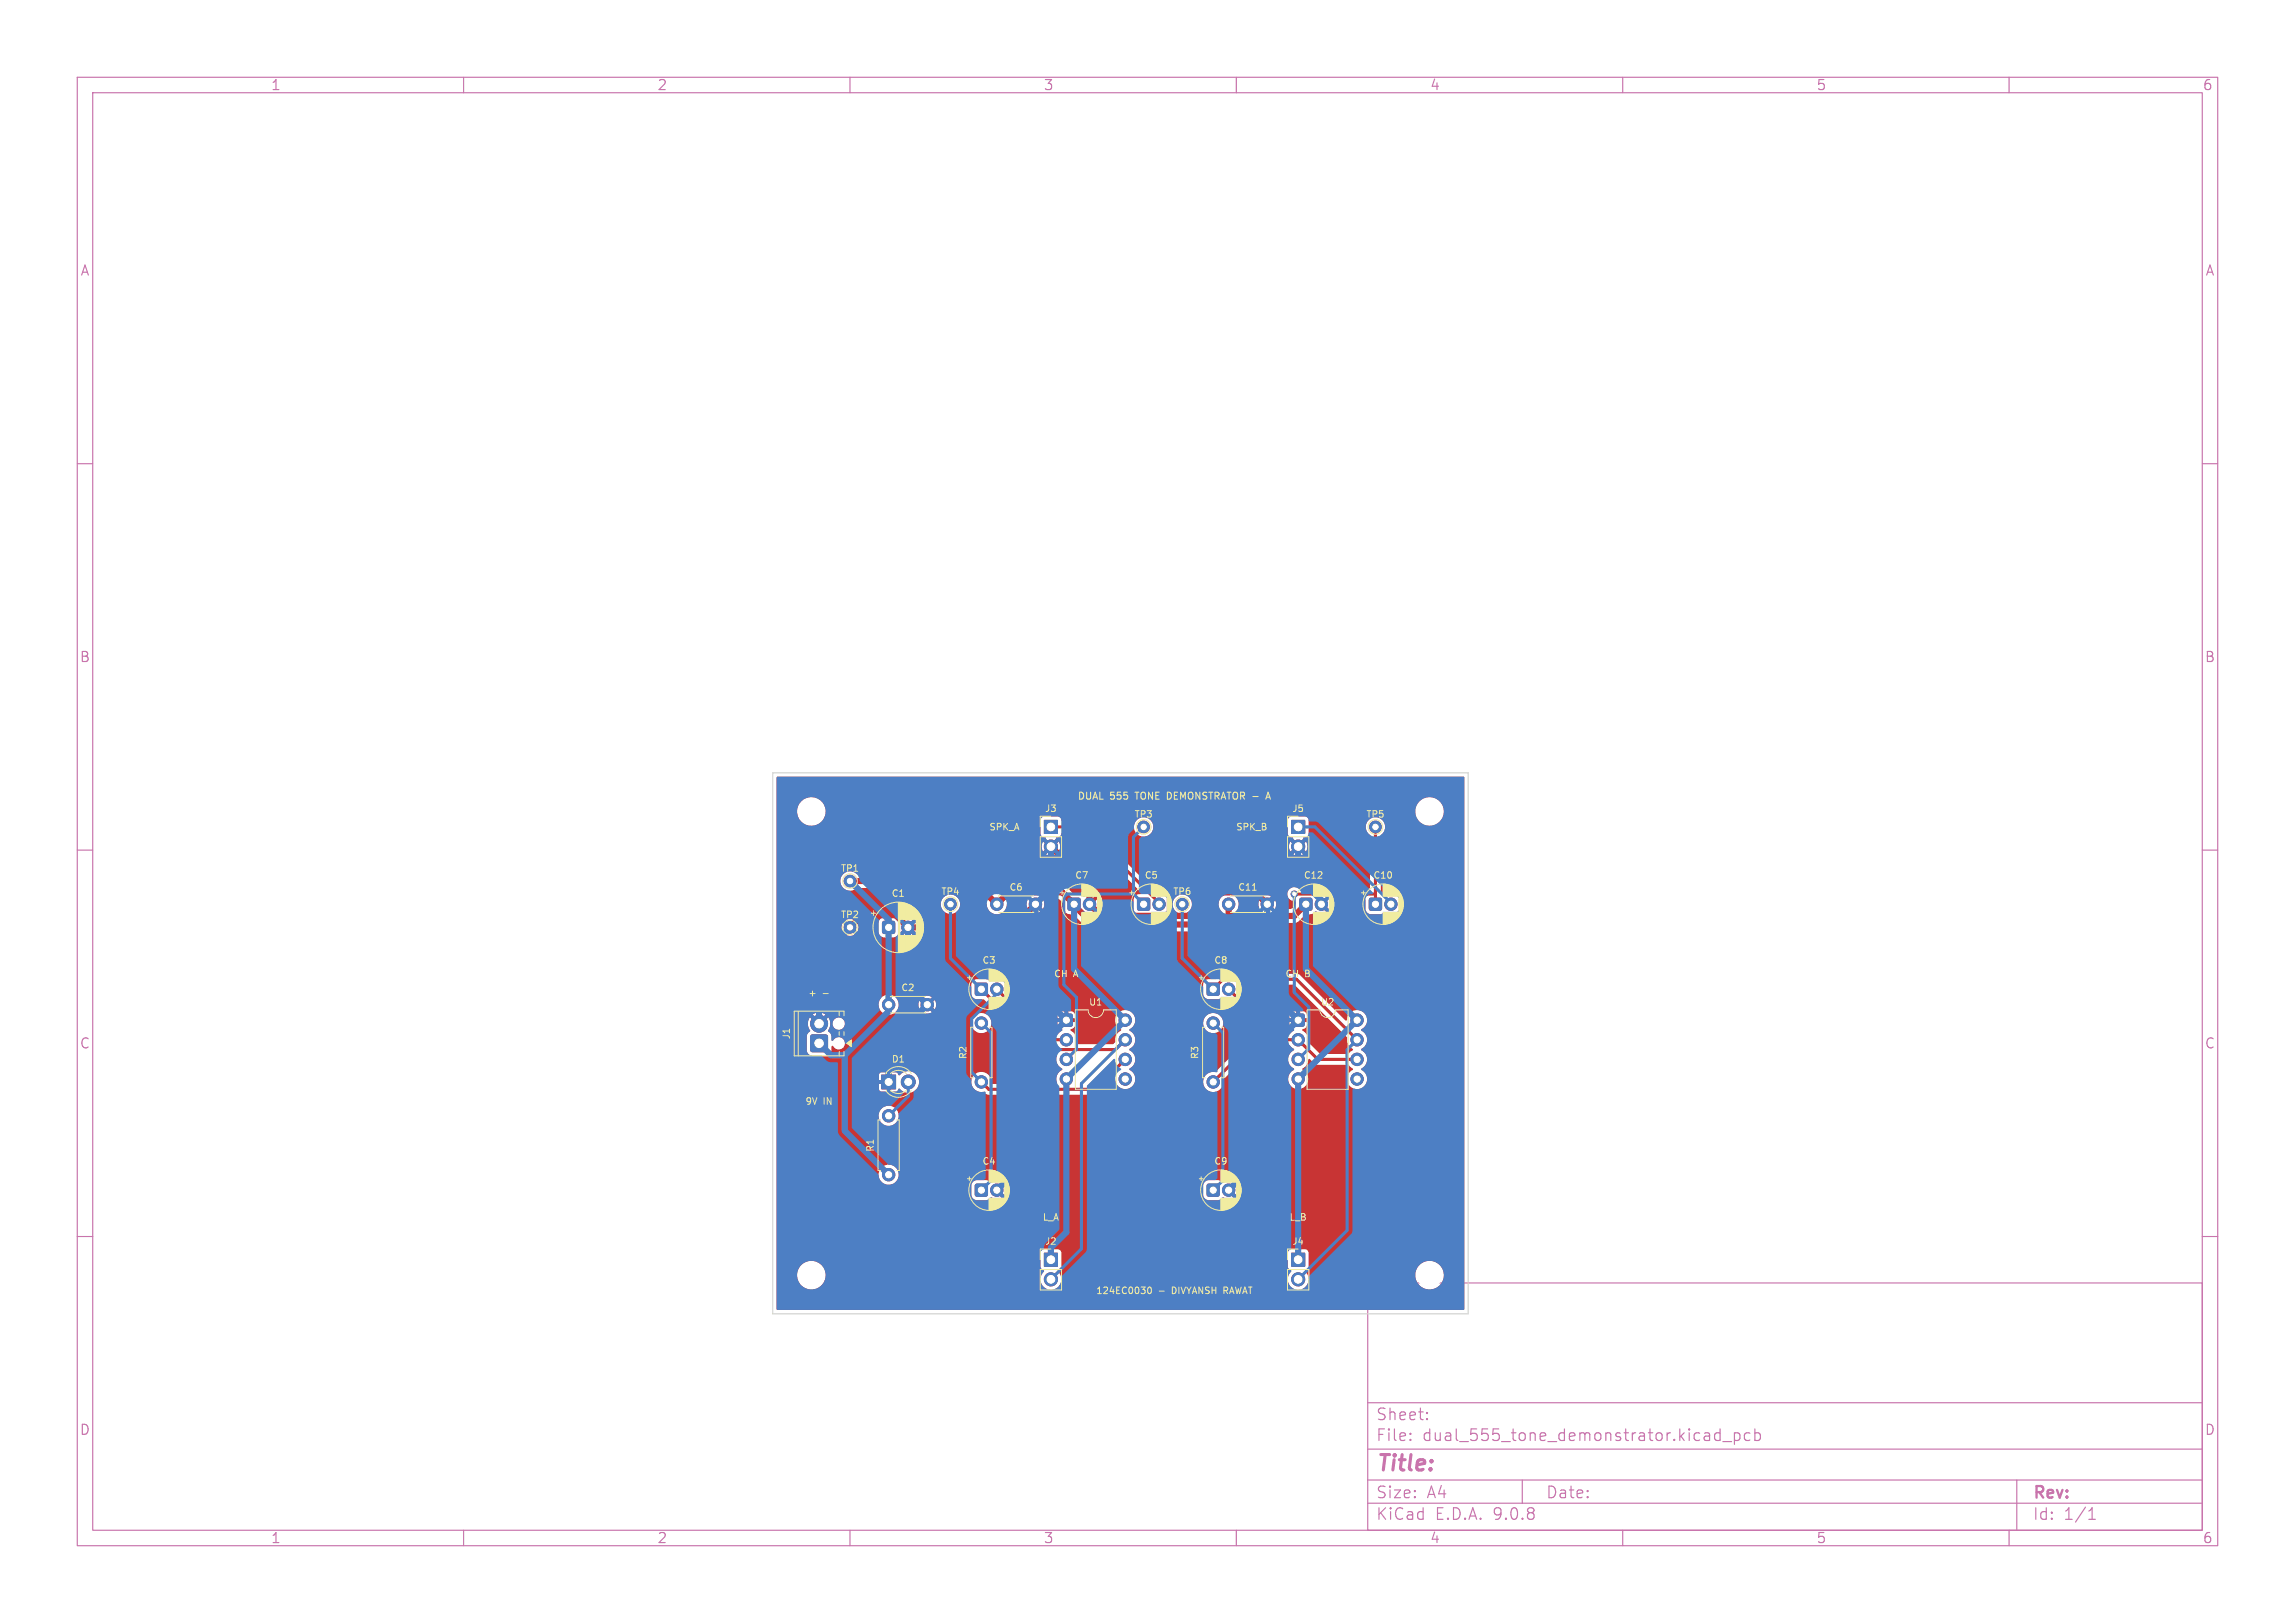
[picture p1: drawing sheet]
<svg xmlns="http://www.w3.org/2000/svg" width="297mm" height="210mm" viewBox="0 0 297 210" stroke-linecap="round" stroke-linejoin="round" font-family="sans-serif">
<defs><g id="words">
<text font-size="2.8" fill="#c872ab" x="178" y="190.9">Title:</text>
<g font-size="2.1" fill="#c872ab">
<text x="178" y="184">Sheet:</text>
<text x="178" y="186.7">File:</text>
<text x="184.1" y="186.7">dual_555_tone_demonstrator.kicad_pcb</text>
<text x="178" y="196.9">KiCad</text>
<text x="178" y="194.1">Size:</text>
<text x="184.7" y="194.1">A4</text>
<text x="185.7" y="196.9">E.D.A.</text>
<text x="193.3" y="196.9">9.0.8</text>
<text x="200" y="194.1">Date:</text>
<text x="263" y="194.3">Rev:</text>
<text x="263" y="196.9">Id:</text>
<text x="267.1" y="196.9">1/1</text>
</g>
<g font-size="1.8" fill="#c872ab">
<text x="35" y="11.9">1</text>
<text x="85" y="11.9">2</text>
<text x="135" y="11.9">3</text>
<text x="185" y="11.9">4</text>
<text x="235" y="11.9">5</text>
<text x="285" y="11.9">6</text>
<text x="10.3" y="35.9">A</text>
<text x="285.4" y="35.9">A</text>
<text x="10.3" y="85.9">B</text>
<text x="285.3" y="85.9">B</text>
<text x="10.3" y="135.9">C</text>
<text x="285.3" y="135.9">C</text>
<text x="10.3" y="185.9">D</text>
<text x="285.3" y="185.9">D</text>
<text x="35" y="199.9">1</text>
<text x="85" y="199.9">2</text>
<text x="135" y="199.9">3</text>
<text x="185" y="199.9">4</text>
<text x="235" y="199.9">5</text>
<text x="285" y="199.9">6</text>
</g>
<g font-size="1.3" fill="#f2eda1">
<text x="139.4" y="103.7">DUAL</text>
<text x="143.7" y="103.7">555</text>
<text x="147.2" y="103.7">TONE DEMONSTRATOR -</text>
</g>
<g font-size="1.2" fill="#f2eda1">
<text x="128" y="107.6">SPK_A</text>
<text x="135.2" y="105.2">J3</text>
<text x="146.8" y="106">TP3</text>
<text x="159.9" y="107.6">SPK_B</text>
<text x="167.2" y="105.2">J5</text>
<text x="176.8" y="106">TP5</text>
<text x="108.8" y="113">TP1</text>
<text x="139.1" y="113.9">C7</text>
<text x="148.1" y="113.9">C5</text>
<text x="168.7" y="113.9">C12</text>
<text x="177.7" y="113.9">C10</text>
<text x="108.8" y="119">TP2</text>
<text x="115.3" y="116.2">C1</text>
<text x="121.8" y="116">TP4</text>
<text x="130.6" y="115.4">C6</text>
<text x="151.8" y="116">TP6</text>
<text x="160.2" y="115.4">C11</text>
<text x="127.1" y="124.9">C3</text>
<text x="157.1" y="124.9">C8</text>
<text x="104.5" y="129.1">+</text>
<text x="106.4" y="129.1">-</text>
<text x="116.6" y="128.4">C2</text>
<text x="136.3" y="126.6">CH</text>
<text x="138.9" y="126.6">A</text>
<text x="140.9" y="130.3">U1</text>
<text x="166.3" y="126.6">CH</text>
<text x="168.9" y="126.6">B</text>
<text x="170.9" y="130.3">U2</text>
<text x="102.4" y="134.6" transform="rotate(-90 102.4 134.6)">J1</text>
<text x="115.3" y="137.6">D1</text>
<text x="125.2" y="137.1" transform="rotate(-90 125.2 137.1)">R2</text>
<text x="155.2" y="137.1" transform="rotate(-90 155.2 137.1)">R3</text>
<text x="104.2" y="143.1">9V</text>
<text x="106.5" y="143.1">IN</text>
<text x="113.2" y="149.1" transform="rotate(-90 113.2 149.1)">R1</text>
<text x="127.1" y="150.9">C4</text>
<text x="157.1" y="150.9">C9</text>
<text x="134.9" y="158.1">L_A</text>
<text x="135.2" y="161.2">J2</text>
<text x="166.8" y="158.1">L_B</text>
<text x="167.2" y="161.2">J4</text>
<text x="141.8" y="167.6">124EC0030</text>
<text x="149.9" y="167.6">-</text>
<text x="151.8" y="167.6">DIVYANSH RAWAT</text>
</g>
</g></defs>
<g fill="none" stroke="#c872ab" stroke-width=".15">
<path d="M10 10h277v190h-277zM12 12h273v186h-273zM60 10v2M110 10v2M160 10v2M210 10v2M260 10v2M10 60h2M285 60h2M10 110h2M285 110h2M10 160h2"/>
<path d="M177 166h108v32h-108zM285 160h2M60 198v2M110 198v2M160 198v2M177 194.5h108M177 191.5h108M177 187.5h108M177 181.5h108M182.5 186.3h.1l-.1 .1M182.5 186.3v.1M182.5 185.5v.1"/>
<path d="M182.5 185.5h.1l-.1 .1M184.7 183.6v.1M184.7 183.6h-.1l.1 .1M184.7 182.8v.1M184.7 182.8h-.1l.1 .1M197 191.5v3M210 198v2M222 186.3l.2 .1 .4-.1M222.6 184.9v1.5M222.6 185.5l-.4-.1-.2 .1M223 186.5h1.1M224.5 185.5l.4-.1 .3 .3v.4l-.2 .2-.1 .1-.4-.1"/>
<path d="M224.5 185.4v1.5M226.5 185.5l-.5-.1-.3 .3v.4l.2 .2 .1 .1 .5-.1M227.1 185.5l.4-.1 .3 .3v.4l-.1 .2-.2 .1-.4-.1M227.1 184.9v1.5M260 198v2M261 191.5v6.5M270.3 196.6h.9M270.3 195.5l.4-.4v1.5"/>
</g>
<g fill="#c83434" stroke="#c83434" stroke-width=".13">
<path d="M167.1 162.2h1.7v1.7h-1.7z"/>
<path d="M168.3 116.3l.1-.1 1.3 .1 .1 .2-.1 1.2-.2 .1-1.2-.1-.1-.1z"/>
<path d="M126.3 153.3l.1-.1 1.3 .1 .1 .2-.1 1.2-.2 .1-1.2-.1-.1-.1z"/>
<path d="M126.3 127.3l.1-.1 1.3 .1 .1 .2-.1 1.2-.2 .1-1.2-.1-.1-.1z"/>
<path d="M137.3 131.3l.1-.1 1.3 .1 .1 .2-.1 1.2-.2 .1-1.2-.1-.1-.1z"/>
<path d="M114.3 119.3l.1-.1 1.3 .1 .1 .2-.1 1.2-.2 .1-1.2-.1-.1-.1z"/>
<path d="M167.1 106.2h1.7v1.7h-1.7z"/>
<path d="M135.1 106.2h1.7v1.7h-1.7z"/>
<path d="M167.3 131.3l.1-.1 1.3 .1 .1 .2-.1 1.2-.2 .1-1.2-.1-.1-.1z"/>
<path d="M156.3 127.3l.1-.1 1.3 .1 .1 .2-.1 1.2-.2 .1-1.2-.1-.1-.1z"/>
<path d="M147.3 116.3l.1-.1 1.3 .1 .1 .2-.1 1.2-.1 .1-1.3-.1-.1-.1z"/>
<path d="M156.3 153.3l.1-.1 1.3 .1 .1 .2-.1 1.2-.2 .1-1.2-.1-.1-.1z"/>
<path d="M135.1 162.2h1.7v1.7h-1.7z"/>
<path d="M138.3 116.3l.2-.1 1.2 .1 .1 .2-.1 1.2-.2 .1-1.2-.1-.1-.1z"/>
<path d="M105 134l.1-.1h1.7l.2 .1 .1 .2v1.7l-.1 .1-.2 .1h-1.7l-.1-.1-.1-.1v-1.7z"/>
<path d="M177.3 116.3l.1-.1 1.3 .1 .1 .2-.1 1.2-.2 .1-1.2-.1-.1-.1z"/>
<path d="M114.1 139.1h1.8v1.8h-1.8z"/>
<circle cx="168" cy="165.5" r=".85"/>
<circle cx="153" cy="117" r=".75"/>
<circle cx="110" cy="120" r=".75"/>
<circle cx="178" cy="107" r=".75"/>
<circle cx="171" cy="117" r=".8"/>
<circle cx="129" cy="154" r=".8"/>
<circle cx="157" cy="140" r=".8"/>
<circle cx="157" cy="132.4" r=".8"/>
<circle cx="129" cy="128" r=".8"/>
<circle cx="138" cy="134.5" r=".8"/>
<circle cx="138" cy="137.1" r=".8"/>
<circle cx="138" cy="139.6" r=".8"/>
<circle cx="145.6" cy="139.6" r=".8"/>
<circle cx="145.6" cy="137.1" r=".8"/>
<circle cx="145.6" cy="134.5" r=".8"/>
<circle cx="145.6" cy="132" r=".8"/>
<circle cx="117.5" cy="120" r=".8"/>
<circle cx="159" cy="117" r=".8"/>
<circle cx="164" cy="117" r=".8"/>
<circle cx="168" cy="109.5" r=".85"/>
<circle cx="136" cy="109.5" r=".85"/>
<circle cx="115" cy="130" r=".8"/>
<circle cx="120" cy="130" r=".8"/>
<circle cx="168" cy="134.5" r=".8"/>
<circle cx="168" cy="137.1" r=".8"/>
<circle cx="168" cy="139.6" r=".8"/>
<circle cx="175.6" cy="139.6" r=".8"/>
<circle cx="175.6" cy="137.1" r=".8"/>
<circle cx="175.6" cy="134.5" r=".8"/>
<circle cx="175.6" cy="132" r=".8"/>
<circle cx="159" cy="128" r=".8"/>
<circle cx="129" cy="117" r=".8"/>
<circle cx="134" cy="117" r=".8"/>
<circle cx="150" cy="117" r=".8"/>
<circle cx="159" cy="154" r=".8"/>
<circle cx="115" cy="152" r=".8"/>
<circle cx="115" cy="144.4" r=".8"/>
<circle cx="123" cy="117" r=".75"/>
<circle cx="136" cy="165.5" r=".85"/>
<circle cx="127" cy="140" r=".8"/>
<circle cx="127" cy="132.4" r=".8"/>
<circle cx="148" cy="107" r=".75"/>
<circle cx="141" cy="117" r=".8"/>
<circle cx="106" cy="132.5" r="1.1"/>
<circle cx="180" cy="117" r=".8"/>
<circle cx="110" cy="114" r=".75"/>
<circle cx="117.5" cy="140" r=".9"/>
<circle cx="167.5" cy="115.7" r=".4"/>
</g>
<path d="M110 114h16l2.6 2.6h.8l1.1-1.1h7l4 4.1h16.4l1.1-1.1M134 117l-3 3h-13.5l-1.6-1.6h-4.3l-1.6 1.6M136 109.5l5 5v2.5l1.5 1.5h12.1l3.1-3h4.8l1.5 1.5M159 117v1.5M169 117l-1.5 1.5h-8.5" fill="none" stroke="#c83434" stroke-width=".8"/>
<path d="M136 107h4.2l9.8 9.8v.2M167.5 115.7h10.5M178 107v10M127 128l7.8 7.8h9.5l1.3-1.3M129 128l6.5 6.5h2.5M145.6 137.1l-3.9 3.9h-13.8l-.9-1M157 128l1.3-1.3h9.5l7.8 7.8M159 128l3.5 3.5v3M162.5 134.5h5.5l2.5 2.6h5.1M162.5 134.5l-5.5 5.5" fill="none" stroke="#c83434" stroke-width=".4"/>
<g fill="#c83434">
<path d="M160.3 127.4h7.2l6.8 6.8a1.62 1.62 0 0 0 .8 1.6l-.6 .6h-3.6l-1.6-1.5a1.61 1.61 0 0 0-.8-1.6v-.1a.75 .75 0 0 0 .6-.9h-.8l.1-.2-.1-.3h.8a.71 .71 0 0 0-.1-.8 .71 .71 0 0 0-.8-.1v.8l-.1-.1-.4 .1v-.8a.71 .71 0 0 0-.7 .1 .71 .71 0 0 0-.2 .8h.9l-.1 .1 .1 .4h-.9a.79 .79 0 0 0 .7 .9l-.1 .2-.6 .4h-3.6v-2.4l-.1-.3-2.8-2.8z"/>
<path d="M100.5 100.6l88.9-.1 .1 .1v68.8l-.1 .1h-88.8l-.1-4.6h2.6a1.85 1.85 0 0 0 2.6 1.8 1.85 1.85 0 0 0 .5-3.1 1.85 1.85 0 0 0-3 1l-.1 .3h-2.6v-2.8h34.1l.1 1.9 .1 .2 .3 .3a1.37 1.37 0 0 0-.1 1.9 1.37 1.37 0 0 0 2 .1 1.37 1.37 0 0 0-.1-2l.4-.5 .1-1.9h29.2l.1 1.9 .1 .2 .3 .3a1.37 1.37 0 0 0-.2 1.8 1.37 1.37 0 0 0 1.8 .4 1.37 1.37 0 0 0 .5-1.8h13.9v.2a1.85 1.85 0 0 0 2.9 1.5 1.85 1.85 0 0 0 0-3.2 1.85 1.85 0 0 0-2.9 1.5h-13.9l-.3-.4 .4-.5 .1-1.9-.2-.3-.3-.2-1.9 .1-.2 .1-.2 .3h-29.2l-.2-.3-.2-.1-1.9-.1-.3 .2-.2 .3h-34.1v-8.7h25.2v1.3l.2 .3 .2 .2 1.6 .1 .5-.4h.1a1.14 1.14 0 0 0 1.3 .1l-.6-.6 .2-.1 .2-.3 .6 .6a1.15 1.15 0 0 0 0-1.2h25.7v1.3l.2 .3 .2 .2 1.6 .1 .5-.4h.1a1.14 1.14 0 0 0 1.3 .1l-.6-.6 .2-.1 .2-.3 .6 .6a1.15 1.15 0 0 0 0-1.2l-.6 .6-.2-.3-.2-.1 .6-.6a1.46 1.46 0 0 0-1.4 .1l-.5-.4h-1.3l-.4 .2-.2 .2-.1 .3h-25.7l-.6 .6-.2-.3-.2-.1 .6-.6a1.37 1.37 0 0 0-1.4 .1l-.5-.4h-1.3l-.4 .2-.2 .2-.1 .3h-25.2v-1.5h13.2v.2a1.3 1.3 0 0 0 2 1 1.3 1.3 0 0 0 0-2.2 1.3 1.3 0 0 0-2 1h-13.2v-7.6h13.2v.2a1.3 1.3 0 0 0 2 1 1.3 1.3 0 0 0 0-2.2 1.3 1.3 0 0 0-2 1h-13.2v-5.2h13.2v.7h.9l-.1 .1 .1 .4h-.9l.1 .7 .1 .2 .8 .1v-.9l.2 .1 .3-.1v.9l.8-.1 .4-.3a1.42 1.42 0 0 0 2.1 .2 1.42 1.42 0 0 0 0-2.1 1.42 1.42 0 0 0-2.1 .1h-.1l-.3-.3h-.8v.8h-.1h-.4v-.8h-.7l-.3 .3h-13.2v-5h3.9v1.9l.2 .3 .4 .3 2.2-.1 .3-.3 .1-.8 .1-.1a.82 .82 0 0 0 1.2 .5 .82 .82 0 0 0 .3-1.2 .82 .82 0 0 0-1.2-.2l-.2 .3-.2-.1-.1-.8-.3-.4 .2-.6v-.4h.3v.1a.8 .8 0 0 0 1 .8 .8 .8 0 0 0 .6-1h16.4v.2a1.3 1.3 0 0 0 2 1 1.3 1.3 0 0 0 0-2.2 1.3 1.3 0 0 0-2 1l-16.4-.1a.8 .8 0 0 0-.8-.5 .8 .8 0 0 0-.8 .7h-.3l-.2-.8-.7 .7-.3-.4 .6-.6v-.1a1.44 1.44 0 0 0-1.6 .1l.6 .6-.3 .4-.7-.7v.1a1.75 1.75 0 0 0 0 1.7l-.2 .3-.2 .4h-3.9v-4.2h13.2v.2a1.3 1.3 0 0 0 1.4 1.2 1.3 1.3 0 0 0 1.2-1.4h2.6l.1 .7 .6-.6 .2 .3 .2 .1-.6 .6a1.15 1.15 0 0 0 1.2 0l-.6-.6 .3-.2 .1-.2 .6 .6a1.15 1.15 0 0 0 0-1.2l-.6 .6-.2-.3-.2-.1 .6-.6a1.15 1.15 0 0 0-1.2 0l.6 .6-.3 .2-.1 .2-.6-.6-.1 .5h-2.6a1.3 1.3 0 0 0-1.3-1.2 1.3 1.3 0 0 0-1.3 1.2h-13.2v-2.5h25.2v1.2a.74 .74 0 0 0 .7 .7h.9l7.1 7.1 .3 .1h1.9l.2 .1a1.53 1.53 0 0 0 .7 1.8 1.46 1.46 0 0 0-.7 1.8h-.1h-8.3h-.1a1.33 1.33 0 0 0-1.3-1.5 1.33 1.33 0 0 0-1.3 1.5 1.33 1.33 0 0 0 1.6 1.1l.3 .3 .3 .1h13.9l.4-.2 1.9-1.9h.2a1.32 1.32 0 0 0 2 1.1 1.32 1.32 0 0 0-.1-2.3v-.1a1.33 1.33 0 0 0 .7-1.2 1.33 1.33 0 0 0-.7-1.2v-.2a1.33 1.33 0 0 0 .7-1.2 1.33 1.33 0 0 0-.7-1.2v-.1l.1-.1a1.32 1.32 0 0 0 .6-.8h8.8v.2a1.3 1.3 0 0 0 2 1 1.3 1.3 0 0 0 0-2.2 1.3 1.3 0 0 0-2 1h-8.8a1.31 1.31 0 0 0-1-1.6 1.31 1.31 0 0 0-1.5 .9 1.31 1.31 0 0 0 .7 1.6v.1a1.46 1.46 0 0 0-.8 1.6l-.3 .2h-4.6l-.2-.1a1.41 1.41 0 0 0-.7-1.7v-.1a.75 .75 0 0 0 .6-.9h-.8l.1-.2-.1-.3h.8v-.5l-.1-.3-.3-.1h-.5v.8l-.1-.1-.3 .1v-.8a.71 .71 0 0 0-.8 .1 .71 .71 0 0 0-.2 .8h.9l-.1 .1 .1 .4h-.9v.3a.83 .83 0 0 0 .7 .6l-.1 .2-.5 .4h-1.1l-5.5-5.5-.1-.9h25.5v1.3l.3 .4 .4 .2 1.5-.1a.37 .37 0 0 1 .6 0l.8 .1 2.4 2.4 .1 2.5-4.5 4.5a1.32 1.32 0 0 0-1.6 1.3 1.32 1.32 0 0 0 1.5 1.3 1.32 1.32 0 0 0 1.1-1.6l4.5-4.5h4l.7 .6a1.37 1.37 0 0 0-.8 1.2 1.37 1.37 0 0 0 .8 1.3v.1a1.31 1.31 0 0 0-.5 2 1.31 1.31 0 0 0 2 0 1.31 1.31 0 0 0-.5-2v-.1l.2-.1a1.57 1.57 0 0 0 .7-1.2h.1l.8 .8h4.2l.6 .5v.1a1.31 1.31 0 0 0-.5 2 1.31 1.31 0 0 0 2.1 0 1.31 1.31 0 0 0-.5-2v-.1a1.33 1.33 0 0 0 .7-1.2 1.33 1.33 0 0 0-.7-1.2v-.2a1.33 1.33 0 0 0 .7-1.2 1.33 1.33 0 0 0-.7-1.2v-.1a1.31 1.31 0 0 0 .1-2.3 1.31 1.31 0 0 0-2 1.1h-.2l-5.9-5.8-.3-.2h-9.7l-.4 .2-.5 .5-1.2 .1-.2 .2-.2 .4h-25.5l-.1-.1a1.34 1.34 0 0 0-1.9-.3l-.5-.3h-1.4l-.4 .3-.2 .4h-25.2v-6.5h8.9a1.1 1.1 0 0 0 1.2 0l-.6-.5-.6 .5h-8.9v-1h8.4l.2 .7 .5-.6a.39 .39 0 0 0 .3 .3 .39 .39 0 0 0 .4-.1l.1-.2 .5 .6a1.1 1.1 0 0 0 0-1.2l-.5 .6a.38 .38 0 0 0-.4-.4 .38 .38 0 0 0-.4 .4l-.5-.6-.2 .5h-8.4v-.8h8.9l.6 .5 .2-.2h3.5v1.2l.2 .4 .4 .3h1.3a.93 .93 0 0 0 .8-.7h.1l.6-.6 .1 .2 .3 .2-.6 .6a1.15 1.15 0 0 0 1.2 0l-.6-.6 .2-.1 .2-.3 .6 .6a1.15 1.15 0 0 0 0-1.2l-.6 .6-.1-.2-.3-.2 .6-.6a1.15 1.15 0 0 0-1.2 0l.6 .6-.2 .1-.2 .3-.6-.6h-.1h-.1a.74 .74 0 0 0-.7-.7l-1.5 .1-.2 .2-.2 .4h-3.5l.4-.3a1.1 1.1 0 0 0-1.2 0h-8.9v-2.2h21.2v.2a1.25 1.25 0 0 0 2 1 1.25 1.25 0 0 0 0-2.2 1.25 1.25 0 0 0-2 1h-21.2v-3h8.2v.2a1.29 1.29 0 0 0 .9 1.1 1.29 1.29 0 0 0 1.3-.3h14.7l2.1 2a1.34 1.34 0 0 0 1.3 1.4 1.34 1.34 0 0 0 1.3-1.4l.6-.5h1.9l.1 .1a1.14 1.14 0 0 0 .1 1.1l.6-.6 .2 .3 .2 .1-.6 .6a1.15 1.15 0 0 0 1.2 0l-.6-.6 .2-.1 .2-.3 .6 .6a1.57 1.57 0 0 0 .1-1.2h2l.6 .6v.7a.86 .86 0 0 0 1.1 .6l2 1.9a.93 .93 0 0 0 .8 .3h16.4l.5-.2 .9-.9h8.3l.4-.2 .9-.9a1.13 1.13 0 0 0 1.1-.3l.2-.1a1.14 1.14 0 0 0 1.3 .1l-.6-.6 .3-.2 .1-.2 .6 .6a1.77 1.77 0 0 0 .1-1.2h4.5l.1 .1v1.2l.3 .4 .4 .2 1.5-.1a.41 .41 0 0 1 .6 0 1.31 1.31 0 0 0 1.8-1.4 1.31 1.31 0 0 0-2.1-.8l-.5-.4v-7.6a1.27 1.27 0 0 0 .2-1.9 1.27 1.27 0 0 0-1.9 .1 1.27 1.27 0 0 0 .3 1.9v6.8l-.1 .1h-9.2a.91 .91 0 0 0-1.4 .5 .91 .91 0 0 0 1 1.1l.1 .4-.6 .6h-1.9l-.1-.2a1.15 1.15 0 0 0-.1-1l-.6 .6-.2-.3-.2-.1 .6-.6a1.15 1.15 0 0 0-1.2 0l.6 .6-.2 .1-.2 .3-.6-.6a1.25 1.25 0 0 0-.1 1.1l-.1 .1h-2.5l-.1-.1a1.33 1.33 0 0 0-1.5-1.8 1.33 1.33 0 0 0-.6 2.3v.2l-.6 .5h-15.6l-.5-.4v-.2l.2-.1-.6-.6 .3-.2 .1-.2 .6 .6a1.15 1.15 0 0 0 0-1.2l-.6 .6-.1-.2-.3-.2 .6-.6a1.46 1.46 0 0 0-1.4 .1l-.5-.4h-.7l-1-.9-.4-.2h-7.2l-.4 .2-.9 .8-.1 .1-2.4-2.4-.5-.2h-15.2a1.28 1.28 0 0 0-1.3-.3 1.28 1.28 0 0 0-.9 1.1h-8.2v-9h2.6v.2a1.85 1.85 0 0 0 1.4 1.7 1.85 1.85 0 0 0 2-.7h28.1v1.8a.71 .71 0 0 0 .7 .5v.1l.6 .6h-.2l-.2 .3-.5-.5a1.2 1.2 0 0 0 0 1.3l.5-.5 .2 .2 .2 .1-.5 .6a1.2 1.2 0 0 0 1.3-.1l-.6-.5 .2-.1 .2-.2 .5 .5a1.2 1.2 0 0 0 0-1.3l-.5 .5-.1-.2-.3-.1 .6-.7a.64 .64 0 0 0 .7-.7h2.5l7.8 7.8v.2a.83 .83 0 0 0-1 .7v1.3l.3 .4 .4 .2 1.5-.1a.41 .41 0 0 1 .6 0 1.31 1.31 0 0 0 1.8-1.3h.4v.2a1.25 1.25 0 0 0 2 1 1.25 1.25 0 0 0 0-2.2 1.25 1.25 0 0 0-2 1h-.4a1.38 1.38 0 0 0-1.5-1.2l-8.7-8.8h5.6v.2a1.25 1.25 0 0 0 1.8 1 1.25 1.25 0 0 0 .4-2h17.7v1.8a.71 .71 0 0 0 .7 .5v.1l.6 .6-.3 .1-.1 .2-.5-.5a1.2 1.2 0 0 0 0 1.3l.5-.5 .1 .1 .3 .2-.5 .6a1.2 1.2 0 0 0 1.3-.1l-.6-.5 .2-.1 .2-.2 .5 .5a1.2 1.2 0 0 0 0-1.3l-.5 .5-.2-.3h-.2l.6-.7a.55 .55 0 0 0 .7-.5l-.1-1.9-.1-.2-.3-.2-1.9 .1-.2 .1-.2 .3h-17.7a1.25 1.25 0 0 0-1.3-.3 1.25 1.25 0 0 0-.9 1.1h-5.6l-.5-.4-.4-.2h-2.7l-.1-.1a.55 .55 0 0 0-.5-.6l-1.9 .1-.2 .1-.2 .3h-28.1l.3-.5 .1-.7h76.2v.2a1.85 1.85 0 0 0 2.9 1.5 1.85 1.85 0 0 0 0-3.2 1.85 1.85 0 0 0-2.9 1.5h-76.2l-.1-.3a1.85 1.85 0 0 0-1.9-1.5 1.85 1.85 0 0 0-1.8 1.8h-2.6z"/>
</g>
<g fill="#4d7fc4" stroke="#4d7fc4" stroke-width=".13">
<path d="M167.1 162.2h1.7v1.7h-1.7z"/>
<path d="M168.3 116.3l.1-.1 1.3 .1 .1 .2-.1 1.2-.2 .1-1.2-.1-.1-.1z"/>
<path d="M126.3 153.3l.1-.1 1.3 .1 .1 .2-.1 1.2-.2 .1-1.2-.1-.1-.1z"/>
<path d="M126.3 127.3l.1-.1 1.3 .1 .1 .2-.1 1.2-.2 .1-1.2-.1-.1-.1z"/>
<path d="M137.3 131.3l.1-.1 1.3 .1 .1 .2-.1 1.2-.2 .1-1.2-.1-.1-.1z"/>
<path d="M114.3 119.3l.1-.1 1.3 .1 .1 .2-.1 1.2-.2 .1-1.2-.1-.1-.1z"/>
<path d="M167.1 106.2h1.7v1.7h-1.7z"/>
<path d="M135.1 106.2h1.7v1.7h-1.7z"/>
<path d="M167.3 131.3l.1-.1 1.3 .1 .1 .2-.1 1.2-.2 .1-1.2-.1-.1-.1z"/>
<path d="M156.3 127.3l.1-.1 1.3 .1 .1 .2-.1 1.2-.2 .1-1.2-.1-.1-.1z"/>
<path d="M147.3 116.3l.1-.1 1.3 .1 .1 .2-.1 1.2-.1 .1-1.3-.1-.1-.1z"/>
<path d="M156.3 153.3l.1-.1 1.3 .1 .1 .2-.1 1.2-.2 .1-1.2-.1-.1-.1z"/>
<path d="M135.1 162.2h1.7v1.7h-1.7z"/>
<path d="M138.3 116.3l.2-.1 1.2 .1 .1 .2-.1 1.2-.2 .1-1.2-.1-.1-.1z"/>
<path d="M105 134l.1-.1h1.7l.2 .1 .1 .2v1.7l-.1 .1-.2 .1h-1.7l-.1-.1-.1-.1v-1.7z"/>
<path d="M177.3 116.3l.1-.1 1.3 .1 .1 .2-.1 1.2-.2 .1-1.2-.1-.1-.1z"/>
<path d="M114.1 139.1h1.8v1.8h-1.8z"/>
<circle cx="168" cy="165.5" r=".85"/>
<circle cx="153" cy="117" r=".75"/>
<circle cx="110" cy="120" r=".75"/>
<circle cx="178" cy="107" r=".75"/>
<circle cx="171" cy="117" r=".8"/>
<circle cx="129" cy="154" r=".8"/>
<circle cx="157" cy="140" r=".8"/>
<circle cx="157" cy="132.4" r=".8"/>
<circle cx="129" cy="128" r=".8"/>
<circle cx="138" cy="134.5" r=".8"/>
<circle cx="138" cy="137.1" r=".8"/>
<circle cx="138" cy="139.6" r=".8"/>
<circle cx="145.6" cy="139.6" r=".8"/>
<circle cx="145.6" cy="137.1" r=".8"/>
<circle cx="145.6" cy="134.5" r=".8"/>
<circle cx="145.6" cy="132" r=".8"/>
<circle cx="117.5" cy="120" r=".8"/>
<circle cx="159" cy="117" r=".8"/>
<circle cx="164" cy="117" r=".8"/>
<circle cx="168" cy="109.5" r=".85"/>
<circle cx="136" cy="109.5" r=".85"/>
<circle cx="115" cy="130" r=".8"/>
<circle cx="120" cy="130" r=".8"/>
<circle cx="168" cy="134.5" r=".8"/>
<circle cx="168" cy="137.1" r=".8"/>
<circle cx="168" cy="139.6" r=".8"/>
<circle cx="175.6" cy="139.6" r=".8"/>
<circle cx="175.6" cy="137.1" r=".8"/>
<circle cx="175.6" cy="134.5" r=".8"/>
<circle cx="175.6" cy="132" r=".8"/>
<circle cx="159" cy="128" r=".8"/>
<circle cx="129" cy="117" r=".8"/>
<circle cx="134" cy="117" r=".8"/>
<circle cx="150" cy="117" r=".8"/>
<circle cx="159" cy="154" r=".8"/>
<circle cx="115" cy="152" r=".8"/>
<circle cx="115" cy="144.4" r=".8"/>
<circle cx="123" cy="117" r=".75"/>
<circle cx="136" cy="165.5" r=".85"/>
<circle cx="127" cy="140" r=".8"/>
<circle cx="127" cy="132.4" r=".8"/>
<circle cx="148" cy="107" r=".75"/>
<circle cx="141" cy="117" r=".8"/>
<circle cx="106" cy="132.5" r="1.1"/>
<circle cx="180" cy="117" r=".8"/>
<circle cx="110" cy="114" r=".75"/>
<circle cx="117.5" cy="140" r=".9"/>
<circle cx="167.5" cy="115.7" r=".4"/>
</g>
<path d="M110 114l5 5v11.9l-5.7 5.6M136 109.5v5.5l-2 2v11l3.6 3.6v.8l-6 6.1v13l-2.6 2.5M139 117v8.4l6.2 6.2v.8l-7.2 7.2v19.8l-2 2v1.6M167.7 113.3l3.3 3.2v.5M168 109.5v3.5l-4 4v11l3.6 3.6v.8l-6.1 6.1v13l-2.5 2.5M169 117v8.4l6.2 6.2v.8l-7.2 7.2v23.4M106 135l1.5 1.5h1.8M109.3 136.5v9.8l5.7 5.7M110 120l-4 4v8.5M117.5 120v7.5l2.1 2.1v.8l-4.6 4.6v5" fill="none" stroke="#4d7fc4" stroke-width=".8"/>
<g fill="none" stroke="#4d7fc4" stroke-width=".4">
<path d="M123 117v7l4 4M146.7 115.7h-8.6l-.4 .4v11.3l1.6 1.7v6.7l-1.3 1.3M146.7 115.7l1.3 1.3M148 107l-1.3 1.3v7.4M153 117v7l4 4M167.5 115.7v12.7l1.9 1.9v5.4l-1.4 1.4M168 107h2.2l9.8 9.8v.2M127 132.4l1.3 1.2v19.1l-1.3 1.3M129 128v.6l-3.3 3.2v6.9l1.3 1.3M145.6 134.5l-5.6 5.7v21.4l-4 3.9M157 132.4l1.3 1.2v19.1l-1.3 1.3M175.6 134.5l-1.3 1.3v23.4l-6.3 6.3"/>
<path d="M117.5 140v1.8l-2.5 2.6"/>
</g>
<path d="M100.5 100.6l88.9-.1 .1 .1v68.8l-.1 .1h-88.8l-.1-4.6h2.6a1.85 1.85 0 0 0 2.6 1.8 1.85 1.85 0 0 0 .5-3.1 1.85 1.85 0 0 0-3 1l-.1 .3h-2.6v-2.8h34.1l.1 1.9 .1 .2 .3 .3a1.39 1.39 0 0 0 .5 2.3 1.39 1.39 0 0 0 1.8-1.6l3.1-3.2 .2-.3v-21.2l3.4-3.5 .2 .1a1.7 1.7 0 0 0 .8 1.3 1.34 1.34 0 0 0-.7 1.6 1.34 1.34 0 0 0 1.5 .9 1.32 1.32 0 0 0 1-1.2 1.32 1.32 0 0 0-.7-1.3v-.1a1.33 1.33 0 0 0 .7-1.2 1.33 1.33 0 0 0-.7-1.2v-.2a1.33 1.33 0 0 0 .7-1.2 1.33 1.33 0 0 0-.7-1.2v-.1l.1-.1a1.34 1.34 0 0 0 .6-.8h8.8v.2a1.41 1.41 0 0 0 1.6 1.2l.3 .3v4.6l-.1 .2a1.32 1.32 0 0 0-1.8 1.2 1.32 1.32 0 0 0 1.8 1.2l.1 .2v11l-.3 .3h-1l-.4 .3-.2 .4v1.2l.2 .4 .4 .3h1.4l.6-.4a1.19 1.19 0 0 0 1.3 .1l-.6-.6 .2-.1 .2-.3 .6 .6a1.15 1.15 0 0 0 0-1.2l-.6 .6-.2-.3-.2-.1 .6-.6-.6-.2v-.1v-19.1l-.2-.4-.5-.5a1.33 1.33 0 0 0-1.1-1.6 1.33 1.33 0 0 0-1.5 1.2h-8.8a1.35 1.35 0 0 0-1.3-1.6l-5.7-5.7v-6.7l.3-.4h.1a1.14 1.14 0 0 0 1.3 .1l-.6-.6 .3-.2 .1-.2 .6 .6a1.16 1.16 0 0 0 .1-1l.1-.2h4.1l.4 .3v.9a.74 .74 0 0 0 .7 .7h1.2l.4-.2a.4 .4 0 0 1 .6 .1 1.3 1.3 0 0 0 1.7-1.3h.4v.2a1.55 1.55 0 0 0 .6 1v6l.1 .2 3.3 3.4v1l.3 .4 .4 .2 1.5-.1a.37 .37 0 0 1 .6 0 1.31 1.31 0 0 0 1.8-1.4 1.31 1.31 0 0 0-2.1-.8l-.5-.3h-1l-3-3v-5.7a1.27 1.27 0 0 0 .5-1.1h3.5v.2a1.3 1.3 0 0 0 1.4 1.2 1.3 1.3 0 0 0 1.2-1.4h2.5l.2 .7 .6-.6 .2 .3 .2 .1-.6 .6a1.15 1.15 0 0 0 1.2 0l-.6-.6 .2-.1 .2-.3 .6 .6a1.15 1.15 0 0 0 0-1.2l-.6 .6-.2-.3-.2-.1 .6-.6a1.15 1.15 0 0 0-1.2 0l.6 .6-.2 .1-.2 .3-.6-.6-.2 .5h-2.5a1.3 1.3 0 0 0-1.3-1.2 1.3 1.3 0 0 0-1.3 1.2h-3.5v-.2a1.25 1.25 0 0 0-1.3-1 1.25 1.25 0 0 0-1.2 1.2h-.4a1.32 1.32 0 0 0-2.1-.9l-.5-.3h-1l-.1-.1h19l.2 .7v12.2l.1 .4 1.8 1.7-.1 .2-.4 .1v.8l-.1-.1-.4 .1v-.8a.71 .71 0 0 0-.7 .1 .71 .71 0 0 0-.2 .8h.9l-.1 .1 .1 .4h-.9v.3a.83 .83 0 0 0 .7 .6l-.1 .2a1.32 1.32 0 0 0-.7 1.2 1.32 1.32 0 0 0 .8 1.1v.2a1.33 1.33 0 0 0-.8 1.2 1.33 1.33 0 0 0 .8 1.2v.1a1.36 1.36 0 0 0-.4 2.2v20.9l-.3 .3-.1 .2-.1 1.9 .2 .3 .3 .2v.1a1.38 1.38 0 0 0 .6 2.4 1.38 1.38 0 0 0 1.7-1.7l.3-.3h13.4a1.85 1.85 0 0 0 2.6 1.8 1.85 1.85 0 0 0 .5-3.1 1.85 1.85 0 0 0-3 1l-.1 .3h-13.4l5.2-5.2 .1-.3v-18.4l.2-.2a1.31 1.31 0 0 0 1.6-.7 1.31 1.31 0 0 0-.6-1.7v-.1a1.33 1.33 0 0 0 .7-1.2 1.33 1.33 0 0 0-.7-1.2v-.2a1.33 1.33 0 0 0 .7-1.2 1.33 1.33 0 0 0-.7-1.2v-.1a1.33 1.33 0 0 0 .7-1.5 1.33 1.33 0 0 0-1.3-1l-5.7-5.7v-6.7l.3-.4h.1a1.14 1.14 0 0 0 1.3 .1l-.6-.6 .3-.2 .1-.2 .6 .6a1.15 1.15 0 0 0 0-1.2l-.6 .6-.1-.2-.3-.2 .6-.6a1.46 1.46 0 0 0-1.4 .1l-.5-.4h-1.3a.93 .93 0 0 0-.8-.9 .93 .93 0 0 0-1 .8h-19l-.2-.3v-6.6l.3-.4a1.29 1.29 0 0 0 1.4-.7 1.29 1.29 0 0 0-.2-1.5h17.7v1.8a.71 .71 0 0 0 .7 .5v.1l.6 .6-.3 .1-.1 .2-.5-.5a1.2 1.2 0 0 0 0 1.3l.5-.5 .1 .1 .3 .2-.5 .6a1.2 1.2 0 0 0 1.3-.1l-.6-.5 .2-.1 .2-.2 .5 .5a1.2 1.2 0 0 0 0-1.3l-.5 .5-.2-.3h-.2l.6-.7a.64 .64 0 0 0 .7-.7h.5l7.8 7.8v.2a.83 .83 0 0 0-1 .7v1.3l.3 .4 .4 .2 1.5-.1a.37 .37 0 0 1 .6 0 1.32 1.32 0 0 0 1.8-1.1 1.32 1.32 0 0 0-1.5-1.4l-8.7-8.8h5.6v.2a1.25 1.25 0 0 0 2 1 1.25 1.25 0 0 0 0-2.2 1.25 1.25 0 0 0-2 1h-5.6l-.7-.6-1-.1a.55 .55 0 0 0-.5-.6l-1.9 .1-.2 .1-.2 .3h-17.7a1.29 1.29 0 0 0-1.5-.2 1.29 1.29 0 0 0-.7 1.4l-.6 .6-.1 .3v6.7l-8 .1-.4 .1-.6 .8v11.6l.1 .4 1.5 1.5v1.3l-.1 .1-.3 .1v.8l-.1-.1-.3 .1v-.8a.71 .71 0 0 0-.8 .1 .71 .71 0 0 0-.2 .8h.9l-.1 .1 .1 .4h-.9v.3a.83 .83 0 0 0 .7 .6l-.1 .2a1.32 1.32 0 0 0-.7 1.2 1.32 1.32 0 0 0 .8 1.1v.2a1.33 1.33 0 0 0-.8 1.2 1.33 1.33 0 0 0 .8 1.2v.1a1.36 1.36 0 0 0-.4 2.2v18.4l-1.8 1.9-.2 .3v.4l-.3 .2-.2 .3h-34.1v-28h3.9v1.8a.74 .74 0 0 0 .7 .7h1.2l.7 .6a1.53 1.53 0 0 0 1.3 .2l.1 .2 .1 9 .1 .3 5.1 5a1.32 1.32 0 0 0 1.3 1.4 1.32 1.32 0 0 0 1.3-1.3 1.32 1.32 0 0 0-1.4-1.3l-4.7-4.8v-1.6h3.5v.2a1.33 1.33 0 0 0 1.5 1.2 1.33 1.33 0 0 0 1.1-1.6l1.8-1.8 .1-.4 .1-.7a1.42 1.42 0 0 0 .3-2.1 1.42 1.42 0 0 0-2.2 0h-.1l-.3-.3h-.8v.8h-.1h-.4v-.8h-.7l-.2 .2-.1 .8h.9l-.1 .1 .1 .4h-.9l.1 .7 .1 .2 .8 .1v-.9l.2 .1 .3-.1v.9l.8-.1 .3-.3 .5 .3v.4l-1.6 1.5a1.3 1.3 0 0 0-1.5 1.2h-3.5v-7.4l5.5-5.5 .5-.9 .1-.4h2.6l.1 .5 .6-.6 .2 .3 .2 .1-.6 .6a1.15 1.15 0 0 0 1.2 0l-.6-.6 .3-.2 .1-.2 .6 .6a1.15 1.15 0 0 0 0-1.2l-.6 .6-.2-.3-.2-.1 .6-.6a1.15 1.15 0 0 0-1.2 0l.6 .6-.3 .2-.1 .2-.6-.6-.1 .7h-2.6l-.1-.6-.3-.5v-7.7l.3-.4 .1-.3h.2l.6-.6 .1 .2 .3 .2-.6 .6a1.14 1.14 0 0 0 1.2 0l-.6-.6 .2-.1 .2-.3 .6 .6a1.15 1.15 0 0 0 0-1.2l-.6 .6-.1-.2-.3-.2 .6-.6a1.15 1.15 0 0 0-1.2 0l.6 .6-.2 .1-.2 .3-.6-.6h-.2l-.2-.4-.2-.2-.2-.4-1.5-1.5h7.5a1.49 1.49 0 0 0 .6 1.2v6.1l.2 .2 3.2 3.3v1l.3 .4a1.24 1.24 0 0 0 1 .2l.1 .1v.1l-1.9 1.9-.2 .4v7l.2 .4 .5 .5a1.37 1.37 0 0 0 1.8 1.5l.1 .2v11l-.3 .3h-1l-.4 .3-.2 .4v1.2l.2 .4 .4 .3h1.4l.6-.4a1.19 1.19 0 0 0 1.3 .1l-.6-.6 .2-.1 .2-.3 .6 .6a1.15 1.15 0 0 0 0-1.2l-.6 .6-.2-.3-.2-.1 .6-.6-.6-.2v-.1v-19.1l-.2-.4-.5-.5a1.63 1.63 0 0 0-.8-1.6l1.8-1.8a1.31 1.31 0 0 0 .9-1.9 1.31 1.31 0 0 0-2-.4l-.5-.3h-1l-3-3v-5.7a1.27 1.27 0 0 0 .5-1.1h3.5v.2a1.3 1.3 0 0 0 1.4 1.2 1.3 1.3 0 0 0 1.2-1.4h2.5l.2 .7 .6-.6 .2 .3 .2 .1-.6 .6a1.15 1.15 0 0 0 1.2 0l-.6-.6 .2-.1 .2-.3 .6 .6a1.15 1.15 0 0 0 0-1.2l-.6 .6-.2-.3-.2-.1 .6-.6a1.15 1.15 0 0 0-1.2 0l.6 .6-.2 .1-.2 .3-.6-.6-.2 .5h-2.5a1.3 1.3 0 0 0-1.3-1.2 1.3 1.3 0 0 0-1.3 1.2h-3.5v-.2a1.25 1.25 0 0 0-1.3-1 1.25 1.25 0 0 0-1.2 1.2h-7.5l-2.9-2.9a1.27 1.27 0 0 0-1.3-1.3 1.27 1.27 0 0 0-1.3 1.3 1.27 1.27 0 0 0 1.3 1.3l3.8 3.8-.1 1.6 .4 .6v7.7a1.44 1.44 0 0 0-.2 1.7l-4.3 4.3h-.2a.84 .84 0 0 0-.7-.8 .84 .84 0 0 0-.9 .5l-.2-.1-.1-.8-.3-.4 .2-.6v-.4h.3a.8 .8 0 0 0 1.1 .8 .8 .8 0 0 0 .3-1.3 .8 .8 0 0 0-1.3 .3l-.1 .2h-.3l-.2-.8-.7 .7-.3-.4 .6-.6a1.43 1.43 0 0 0-1.6 0l.6 .6-.3 .4-.7-.7v.1a1.75 1.75 0 0 0 0 1.7l-.2 .3-.2 .4h-3.9v-13.2h8.9a1.1 1.1 0 0 0 1.2 0l-.6-.5-.6 .5h-8.9v-1h8.4l.2 .7 .5-.6a.39 .39 0 0 0 .3 .3 .39 .39 0 0 0 .4-.1l.1-.2 .5 .6a1.1 1.1 0 0 0 0-1.2l-.5 .6a.38 .38 0 0 0-.4-.4 .38 .38 0 0 0-.4 .4l-.5-.6-.2 .5h-8.4v-.8h8.9l.6 .5 .6-.5a1.1 1.1 0 0 0-1.2 0h-8.9v-14.2h2.6v.2a1.85 1.85 0 0 0 1.4 1.7 1.85 1.85 0 0 0 2-.7h28.1v1.8a.71 .71 0 0 0 .7 .5v.1l.6 .6h-.2l-.2 .3-.5-.5a1.2 1.2 0 0 0 0 1.3l.5-.5 .2 .2 .2 .1-.5 .6a1.2 1.2 0 0 0 1.3-.1l-.6-.5 .2-.1 .2-.2 .5 .5a1.2 1.2 0 0 0 0-1.3l-.5 .5-.1-.2-.3-.1 .6-.7a.55 .55 0 0 0 .7-.5l-.1-1.9-.1-.2-.3-.2-1.9 .1-.2 .1-.2 .3h-28.1l.3-.5 .1-.7h76.2v.2a1.85 1.85 0 0 0 2.9 1.5 1.85 1.85 0 0 0 0-3.2 1.85 1.85 0 0 0-2.9 1.5h-76.2l-.1-.3a1.85 1.85 0 0 0-1.9-1.5 1.85 1.85 0 0 0-1.8 1.8h-2.6z" fill="#4d7fc4"/>
<g fill="none" stroke="#f2eda1" stroke-width=".13">
<path d="M112.7 118.2h.7M113.1 117.8v.7M116.2 116.8v6.4M116.3 116.8v6.4M116.4 116.8v6.4M116.5 116.8v2.2M116.6 116.8v2.2M116.7 116.8v2.2M116.8 116.8v2.2M116.9 116.8v2.2M117 116.9v2.1M117.1 116.9v2.1"/>
<path d="M117.2 116.9v2.1M117.3 116.9v2.1M117.3 117v2M117.4 117v2M117.5 117v2M117.6 117v2M117.6 117.1v1.9M117.7 117.1v1.9M117.8 117.1v1.9M117.8 117.2v1.8M117.9 117.2v1.8M118 117.3v1.7"/>
<path d="M118.1 117.3v1.7M118.1 117.4v1.6M118.2 117.4v1.6M118.2 117.5v1.5M118.3 117.5v1.5M118.4 117.6v1.4M118.5 117.6v1.4M118.5 117.7v1.3M118.6 117.7v4.6M118.6 117.8v4.4M118.7 117.9v4.2M118.8 118v4"/>
<path d="M118.9 118.1v3.8M118.9 118.2v3.6M119 118.2v3.6M119 118.3v3.4M119 118.4v3.2M119.1 118.4v3.2M119.1 118.5v3M119.2 118.6v2.8M119.2 118.7v2.7M119.3 118.7v2.6M119.3 118.8v2.4M119.3 118.9v2.2"/>
<path d="M119.4 119.1v1.8M119.4 119.2v1.6M119.4 119.4v1.2M119.5 119.6v.8M133.8 115.9l-4.6 .1M133.8 118l-4.6 .1M134.6 108.3h2.8v2.6h-2.8zM136 105.6h-1.4v1.4M137.2 115.5h.5M137.4 115.3v.5M140 114.4v1.6M140 118v1.6"/>
<path d="M140.1 114.4v1.6M140.1 118v1.6M140.2 114.4v1.6M140.2 118v1.6M140.3 114.4v1.6M140.3 118v1.6M140.4 114.4v1.6M140.4 118v1.6M140.4 114.5v1.5M140.4 118v1.5M140.5 114.5v1.5M140.5 118v1.5"/>
<path d="M140.6 114.5v1.5M140.6 118v1.5M140.7 114.5v1.5M140.7 118v1.5M140.8 114.5v1.5M140.8 118v1.5M140.8 114.6v1.4M140.8 118v1.4M140.9 114.6v1.4M140.9 118v1.4M141 114.6v1.4M141 118v1.4"/>
<path d="M141.1 114.7v1.3M141.1 118v1.3M141.2 114.7v1.3M141.2 118v1.3M141.3 114.8v1.2M141.3 118v1.2M141.4 114.8v1.2M141.4 118v1.2M141.4 114.9v1.1M141.4 118v1.1M141.5 114.9v1.1M141.5 118v1.1"/>
<path d="M141.6 114.9v1.1M141.6 118v1.1M141.6 115v1M141.6 118v1M141.7 115v1M141.7 118v1M141.7 115.1v.9M141.7 118v.9M141.8 115.1v.9M141.8 118v.9M141.8 115.2v.8M141.8 118v.8"/>
<path d="M141.9 115.2v.8M141.9 118v.8M141.9 115.3v.7M141.9 118v.7M142 115.3v.7M142 118v.7M142 115.4v3.2M142.1 115.4v3.2M142.1 115.5v3M142.2 115.6v2.8M142.2 115.7v2.6M142.3 115.7v2.6"/>
<path d="M142.3 115.8v2.4M142.4 115.9v2.2M142.4 116v2M142.4 116.1v1.8M142.5 116.2v1.6M142.5 116.3v1.4M142.6 116.5v1M142.6 116.7v.6M146.2 115.5h.5M146.4 115.3v.5M149 114.4v1.6M149 118v1.6"/>
<path d="M149.1 114.4v1.6M149.1 118v1.6M149.2 114.4v1.6M149.2 118v1.6M149.3 114.4v1.6M149.3 118v1.6M149.4 114.4v1.6M149.4 118v1.6M149.4 114.5v1.5M149.4 118v1.5M149.5 114.5v1.5M149.5 118v1.5"/>
<path d="M149.6 114.5v1.5M149.6 118v1.5M149.7 114.5v1.5M149.7 118v1.5M149.8 114.5v1.5M149.8 118v1.5M149.8 114.6v1.4M149.8 118v1.4M149.9 114.6v1.4M149.9 118v1.4M150 114.6v1.4M150 118v1.4"/>
<path d="M150.1 114.7v1.3M150.1 118v1.3M150.2 114.7v1.3M150.2 118v1.3M150.3 114.8v1.2M150.3 118v1.2M150.4 114.8v1.2M150.4 118v1.2M150.4 114.9v1.1M150.4 118v1.1M150.5 114.9v1.1M150.5 118v1.1"/>
<path d="M150.6 114.9v1.1M150.6 118v1.1M150.6 115v1M150.6 118v1M150.7 115v1M150.7 118v1M150.7 115.1v.9M150.7 118v.9M150.8 115.1v.9M150.8 118v.9M150.8 115.2v.8M150.8 118v.8"/>
<path d="M150.9 115.2v.8M150.9 118v.8M150.9 115.3v.7M150.9 118v.7M151 115.3v.7M151 118v.7M151 115.4v3.2M151.1 115.4v3.2M151.1 115.5v3M151.2 115.6v2.8M151.2 115.7v2.6M151.3 115.7v2.6"/>
<path d="M151.3 115.8v2.4M151.4 115.9v2.2M151.4 116v2M151.4 116.1v1.8M151.5 116.2v1.6M151.5 116.3v1.4M151.6 116.5v1M151.6 116.7v.6M162.1 115.2h.5M163.8 115.9l-4.6 .1M163.8 118l-4.6 .1M166.6 108.3h2.8v2.6h-2.8z"/>
<path d="M167.2 115.5h.5M167.4 115.3v.5M168 105.6h-1.4v1.4M170 114.4v1.6M170 118v1.6M170.1 114.4v1.6M170.1 118v1.6M170.2 114.4v1.6M170.2 118v1.6M170.3 114.4v1.6M170.3 118v1.6M170.4 114.4v1.6"/>
<path d="M170.4 118v1.6M170.4 114.5v1.5M170.4 118v1.5M170.5 114.5v1.5M170.5 118v1.5M170.6 114.5v1.5M170.6 118v1.5M170.7 114.5v1.5M170.7 118v1.5M170.8 114.5v1.5M170.8 118v1.5M170.8 114.6v1.4"/>
<path d="M170.8 118v1.4M170.9 114.6v1.4M170.9 118v1.4M171 114.6v1.4M171 118v1.4M171.1 114.7v1.3M171.1 118v1.3M171.2 114.7v1.3M171.2 118v1.3M171.3 114.8v1.2M171.3 118v1.2M171.4 114.8v1.2"/>
<path d="M171.4 118v1.2M171.4 114.9v1.1M171.4 118v1.1M171.5 114.9v1.1M171.5 118v1.1M171.6 114.9v1.1M171.6 118v1.1M171.6 115v1M171.6 118v1M171.7 115v1M171.7 118v1M171.7 115.1v.9"/>
<path d="M171.7 118v.9M171.8 115.1v.9M171.8 118v.9M171.8 115.2v.8M171.8 118v.8M171.9 115.2v.8M171.9 118v.8M171.9 115.3v.7M171.9 118v.7M172 115.3v.7M172 118v.7M172 115.4v3.2"/>
<path d="M172.1 115.4v3.2M172.1 115.5v3M172.2 115.6v2.8M172.2 115.7v2.6M172.3 115.7v2.6M172.3 115.8v2.4M172.4 115.9v2.2M172.4 116v2M172.4 116.1v1.8M172.5 116.2v1.6M172.5 116.3v1.4M172.6 116.5v1"/>
<path d="M172.6 116.7v.6M176.2 115.5h.5M176.4 115.3v.5M179 114.4v1.6M179 118v1.6M179.1 114.4v1.6M179.1 118v1.6M179.2 114.4v1.6M179.2 118v1.6M179.3 114.4v1.6M179.3 118v1.6M179.4 114.4v1.6"/>
<path d="M179.4 118v1.6M179.4 114.5v1.5M179.4 118v1.5M179.5 114.5v1.5M179.5 118v1.5M179.6 114.5v1.5M179.6 118v1.5M179.7 114.5v1.5M179.7 118v1.5M179.8 114.5v1.5M179.8 118v1.5M179.8 114.6v1.4"/>
<path d="M179.8 118v1.4M179.9 114.6v1.4M179.9 118v1.4M180 114.6v1.4M180 118v1.4M180.1 114.7v1.3M180.1 118v1.3M180.2 114.7v1.3M180.2 118v1.3M180.3 114.8v1.2M180.3 118v1.2M180.4 114.8v1.2"/>
<path d="M180.4 118v1.2M180.4 114.9v1.1M180.4 118v1.1M180.5 114.9v1.1M180.5 118v1.1M180.6 114.9v1.1M180.6 118v1.1M180.6 115v1M180.6 118v1M180.7 115v1M180.7 118v1M180.7 115.1v.9"/>
<path d="M180.7 118v.9M180.8 115.1v.9M180.8 118v.9M180.8 115.2v.8M180.8 118v.8M180.9 115.2v.8M180.9 118v.8M180.9 115.3v.7M180.9 118v.7M181 115.3v.7M181 118v.7M181 115.4v3.2"/>
<path d="M181.1 115.4v3.2M181.1 115.5v3M181.2 115.6v2.8M181.2 115.7v2.6M181.3 115.7v2.6M181.3 115.8v2.4M181.4 115.9v2.2M181.4 116v2M181.4 116.1v1.8M181.5 116.2v1.6M181.5 116.3v1.4M181.6 116.5v1"/>
<path d="M181.6 116.7v.6M103.3 130.8v5.8M108.6 130.8v.6M108.6 133.5v.5M108.6 136v.6M109.2 131.4v-.6h-6.4v5.8h6.4v-.6M109.2 133.5v.5M115.2 138.9a1.5 1.5 0 0 1 2.1 0M116.5 121v2.2M116.6 121v2.2M116.7 121v2.2M116.8 121v2.2"/>
<path d="M116.9 121v2.2M117 121v2.2M117 121v2.1M117.1 121v2.1M117.2 121v2.1M117.3 121v2.1M117.3 121v2M117.4 121v2M117.5 121v2M117.6 121v2M117.6 121v1.9M117.7 121v1.9"/>
<path d="M117.8 121v1.9M117.8 121v1.8M117.9 121v1.8M117.9 138.9a1.99 1.99 0 0 0-3.2-.1v.1M118 121v1.7M118.1 121v1.7M118.1 121v1.6M118.2 121v1.6M118.2 121v1.5M118.3 121v1.5M118.4 121v1.5M118.4 121v1.4"/>
<path d="M118.5 121v1.4M118.5 121v1.3M119.8 128.9l-4.6 .1M119.8 131l-4.6 .1M125.2 126.5h.5M125.4 126.3v.5M126 132.9h-.4v6.6h.4M128 125.4v1.6M128 129v1.6M128 132.9h.4v6.6h-.4M128.1 125.4v1.6M128.1 129v1.6"/>
<path d="M128.2 125.4v1.6M128.2 129v1.6M128.3 125.4v1.6M128.3 129v1.6M128.4 125.4v1.6M128.4 129v1.6M128.4 125.5v1.5M128.4 129v1.5M128.5 125.5v1.5M128.5 129v1.5M128.6 125.5v1.5M128.6 129v1.5"/>
<path d="M128.7 125.5v1.5M128.7 129v1.5M128.8 125.5v1.5M128.8 129v1.5M128.8 125.6v1.4M128.8 129v1.4M128.9 125.6v1.4M128.9 129v1.4M129 125.6v1.4M129 129v1.4M129.1 125.7v1.3M129.1 129v1.3"/>
<path d="M129.2 125.7v1.3M129.2 129v1.3M129.3 125.8v1.2M129.3 129v1.2M129.4 125.8v1.2M129.4 129v1.2M129.4 125.9v1.1M129.4 129v1.1M129.5 125.9v1.1M129.5 129v1.1M129.6 125.9v1.1M129.6 129v1.1"/>
<path d="M129.6 126v1M129.6 129v1M129.7 126v1M129.7 129v1M129.7 126.1v.9M129.7 129v.9M129.8 126.1v.9M129.8 129v.9M129.8 126.2v.8M129.8 129v.8M129.9 126.2v.8M129.9 129v.8"/>
<path d="M129.9 126.3v.7M129.9 129v.7M130 126.3v.7M130 129v.7M130 126.4v3.2M130.1 126.4v3.2M130.1 126.5v3M130.2 126.6v2.8M130.2 126.7v2.6M130.3 126.7v2.6M130.3 126.8v2.4M130.4 126.9v2.2"/>
<path d="M130.4 127v2M130.4 127.1v1.8M130.5 127.2v1.6M130.5 127.3v1.4M130.6 127.5v1M130.6 127.7v.6M139.2 130.7h1.6a1 1 0 0 0 1 1 1 1 0 0 0 1-1h1.7v10.3h-5.3zM155.2 126.5h.5M155.4 126.3v.5M156 132.9h-.4v6.6h.4M158 125.4v1.6M158 129v1.6"/>
<path d="M158 132.9h.4v6.6h-.4M158.1 125.4v1.6M158.1 129v1.6M158.2 125.4v1.6M158.2 129v1.6M158.3 125.4v1.6M158.3 129v1.6M158.4 125.4v1.6M158.4 129v1.6M158.4 125.5v1.5M158.4 129v1.5M158.5 125.5v1.5"/>
<path d="M158.5 129v1.5M158.6 125.5v1.5M158.6 129v1.5M158.7 125.5v1.5M158.7 129v1.5M158.8 125.5v1.5M158.8 129v1.5M158.8 125.6v1.4M158.8 129v1.4M158.9 125.6v1.4M158.9 129v1.4M159 125.6v1.4"/>
<path d="M159 129v1.4M159.1 125.7v1.3M159.1 129v1.3M159.2 125.7v1.3M159.2 129v1.3M159.3 125.8v1.2M159.3 129v1.2M159.4 125.8v1.2M159.4 129v1.2M159.4 125.9v1.1M159.4 129v1.1M159.5 125.9v1.1"/>
<path d="M159.5 129v1.1M159.6 125.9v1.1M159.6 129v1.1M159.6 126v1M159.6 129v1M159.7 126v1M159.7 129v1M159.7 126.1v.9M159.7 129v.9M159.8 126.1v.9M159.8 129v.9M159.8 126.2v.8"/>
<path d="M159.8 129v.8M159.9 126.2v.8M159.9 129v.8M159.9 126.3v.7M159.9 129v.7M160 126.3v.7M160 129v.7M160 126.4v3.2M160.1 126.4v3.2M160.1 126.5v3M160.2 126.6v2.8M160.2 126.7v2.6"/>
<path d="M160.3 126.7v2.6M160.3 126.8v2.4M160.4 126.9v2.2M160.4 127v2M160.4 127.1v1.8M160.5 127.2v1.6M160.5 127.3v1.4M160.6 127.5v1M160.6 127.7v.6M169.2 130.7h1.6a1 1 0 0 0 1 1 1 1 0 0 0 1-1h1.7v10.3h-5.3zM114 144.9h-.4v6.6h.4M115.2 141.1a1.5 1.5 0 0 0 2.1 0"/>
<path d="M116 144.9h.4v6.6h-.4M117.9 141.1a1.99 1.99 0 0 1-3.2 .1v-.1M125.2 152.5h.5M125.4 152.3v.5M128 151.4v1.6M128 155v1.6M128.1 151.4v1.6M128.1 155v1.6M128.2 151.4v1.6M128.2 155v1.6M128.3 151.4v1.6M128.3 155v1.6"/>
<path d="M128.4 151.4v1.6M128.4 155v1.6M128.4 151.5v1.5M128.4 155v1.5M128.5 151.5v1.5M128.5 155v1.5M128.6 151.5v1.5M128.6 155v1.5M128.7 151.5v1.5M128.7 155v1.5M128.8 151.5v1.5M128.8 155v1.5"/>
<path d="M128.8 151.6v1.4M128.8 155v1.4M128.9 151.6v1.4M128.9 155v1.4M129 151.6v1.4M129 155v1.4M129.1 151.7v1.3M129.1 155v1.3M129.2 151.7v1.3M129.2 155v1.3M129.3 151.8v1.2M129.3 155v1.2"/>
<path d="M129.4 151.8v1.2M129.4 155v1.2M129.4 151.9v1.1M129.4 155v1.1M129.5 151.9v1.1M129.5 155v1.1M129.6 151.9v1.1M129.6 155v1.1M129.6 152v1M129.6 155v1M129.7 152v1M129.7 155v1"/>
<path d="M129.7 152.1v.9M129.7 155v.9M129.8 152.1v.9M129.8 155v.9M129.8 152.2v.8M129.8 155v.8M129.9 152.2v.8M129.9 155v.8M129.9 152.3v.7M129.9 155v.7M130 152.3v.7M130 155v.7"/>
<path d="M130 152.4v3.2M130.1 152.4v3.2M130.1 152.5v3M130.2 152.6v2.8M130.2 152.7v2.6M130.3 152.7v2.6M130.3 152.8v2.4M130.4 152.9v2.2M130.4 153v2M130.4 153.1v1.8M130.5 153.2v1.6M130.5 153.3v1.4"/>
<path d="M130.6 153.5v1M130.6 153.7v.6M155.2 152.5h.5M155.4 152.3v.5M158 151.4v1.6M158 155v1.6M158.1 151.4v1.6M158.1 155v1.6M158.2 151.4v1.6M158.2 155v1.6M158.3 151.4v1.6M158.3 155v1.6"/>
<path d="M158.4 151.4v1.6M158.4 155v1.6M158.4 151.5v1.5M158.4 155v1.5M158.5 151.5v1.5M158.5 155v1.5M158.6 151.5v1.5M158.6 155v1.5M158.7 151.5v1.5M158.7 155v1.5M158.8 151.5v1.5M158.8 155v1.5"/>
<path d="M158.8 151.6v1.4M158.8 155v1.4M158.9 151.6v1.4M158.9 155v1.4M159 151.6v1.4M159 155v1.4M159.1 151.7v1.3M159.1 155v1.3M159.2 151.7v1.3M159.2 155v1.3M159.3 151.8v1.2M159.3 155v1.2"/>
<path d="M159.4 151.8v1.2M159.4 155v1.2M159.4 151.9v1.1M159.4 155v1.1M159.5 151.9v1.1M159.5 155v1.1M159.6 151.9v1.1M159.6 155v1.1M159.6 152v1M159.6 155v1M159.7 152v1M159.7 155v1"/>
<path d="M159.7 152.1v.9M159.7 155v.9M159.8 152.1v.9M159.8 155v.9M159.8 152.2v.8M159.8 155v.8M159.9 152.2v.8M159.9 155v.8M159.9 152.3v.7M159.9 155v.7M160 152.3v.7M160 155v.7"/>
<path d="M160 152.4v3.2M160.1 152.4v3.2M160.1 152.5v3M160.2 152.6v2.8M160.2 152.7v2.6M160.3 152.7v2.6M160.3 152.8v2.4M160.4 152.9v2.2M160.4 153v2M160.4 153.1v1.8M160.5 153.2v1.6M160.5 153.3v1.4"/>
<path d="M160.6 153.5v1M160.6 153.7v.6M134.6 164.3h2.8v2.6h-2.8zM136 161.6h-1.4v1.4M148.6 166.6l.1-.1a.45 .45 0 0 1 .3 .5 .45 .45 0 0 1-.3 .4l-.2-.3zM166.6 164.3h2.8v2.6h-2.8zM168 161.6h-1.4v1.4"/>
<circle cx="110" cy="120" r=".95"/>
<circle cx="110" cy="114" r=".95"/>
<circle cx="116.2" cy="120" r="3.3"/>
<circle cx="123" cy="117" r=".95"/>
<circle cx="140" cy="117" r="2.62"/>
<circle cx="148" cy="107" r=".95"/>
<circle cx="149" cy="117" r="2.62"/>
<circle cx="153" cy="117" r=".95"/>
<circle cx="170" cy="117" r="2.62"/>
<circle cx="178" cy="107" r=".95"/>
<circle cx="179" cy="117" r="2.62"/>
<circle cx="128" cy="128" r="2.62"/>
<circle cx="158" cy="128" r="2.62"/>
<circle cx="128" cy="154" r="2.62"/>
<circle cx="158" cy="154" r="2.62"/>
</g>
<path d="M163.8 103.4l.3-.9 .3 .9M163.9 103.2h.4" fill="none" stroke="#f2eda1" stroke-width=".14"/>
<path d="M109.6 135l.6-.4v.8z" fill="#f2eda1" stroke="#f2eda1" stroke-width=".13"/>
<path d="M100 100h90v70h-90z" fill="none" stroke="#d0d2cd" stroke-width=".15"/>
<g fill="#fff" stroke="#fff" stroke-width=".13">
<circle cx="167.5" cy="115.7" r=".2"/>
<circle cx="168" cy="163" r=".5"/>
<circle cx="168" cy="165.5" r=".5"/>
<circle cx="153" cy="117" r=".35"/>
<circle cx="110" cy="120" r=".35"/>
<circle cx="178" cy="107" r=".35"/>
<circle cx="105" cy="105" r="1.6"/>
<circle cx="169" cy="117" r=".4"/>
<circle cx="171" cy="117" r=".4"/>
<circle cx="127" cy="154" r=".4"/>
<circle cx="129" cy="154" r=".4"/>
<circle cx="157" cy="140" r=".4"/>
<circle cx="157" cy="132.4" r=".4"/>
<circle cx="127" cy="128" r=".4"/>
<circle cx="129" cy="128" r=".4"/>
<circle cx="138" cy="132" r=".4"/>
<circle cx="138" cy="134.5" r=".4"/>
<circle cx="138" cy="137.1" r=".4"/>
<circle cx="138" cy="139.6" r=".4"/>
<circle cx="145.6" cy="139.6" r=".4"/>
<circle cx="145.6" cy="137.1" r=".4"/>
<circle cx="145.6" cy="134.5" r=".4"/>
<circle cx="145.6" cy="132" r=".4"/>
<circle cx="115" cy="120" r=".4"/>
<circle cx="117.5" cy="120" r=".4"/>
<circle cx="159" cy="117" r=".4"/>
<circle cx="164" cy="117" r=".4"/>
<circle cx="185" cy="105" r="1.6"/>
<circle cx="185" cy="165" r="1.6"/>
<circle cx="168" cy="107" r=".5"/>
<circle cx="168" cy="109.5" r=".5"/>
<circle cx="136" cy="107" r=".5"/>
<circle cx="136" cy="109.5" r=".5"/>
<circle cx="115" cy="130" r=".4"/>
<circle cx="120" cy="130" r=".4"/>
<circle cx="168" cy="132" r=".4"/>
<circle cx="168" cy="134.5" r=".4"/>
<circle cx="168" cy="137.1" r=".4"/>
<circle cx="168" cy="139.6" r=".4"/>
<circle cx="175.6" cy="139.6" r=".4"/>
<circle cx="175.6" cy="137.1" r=".4"/>
<circle cx="175.6" cy="134.5" r=".4"/>
<circle cx="175.6" cy="132" r=".4"/>
<circle cx="157" cy="128" r=".4"/>
<circle cx="159" cy="128" r=".4"/>
<circle cx="129" cy="117" r=".4"/>
<circle cx="134" cy="117" r=".4"/>
<circle cx="148" cy="117" r=".4"/>
<circle cx="150" cy="117" r=".4"/>
<circle cx="157" cy="154" r=".4"/>
<circle cx="159" cy="154" r=".4"/>
<circle cx="115" cy="152" r=".4"/>
<circle cx="115" cy="144.4" r=".4"/>
<circle cx="123" cy="117" r=".35"/>
<circle cx="136" cy="163" r=".5"/>
<circle cx="136" cy="165.5" r=".5"/>
<circle cx="127" cy="140" r=".4"/>
<circle cx="127" cy="132.4" r=".4"/>
<circle cx="148" cy="107" r=".35"/>
<circle cx="139" cy="117" r=".4"/>
<circle cx="141" cy="117" r=".4"/>
<circle cx="108.5" cy="135" r=".55"/>
<circle cx="108.5" cy="132.5" r=".55"/>
<circle cx="106" cy="135" r=".55"/>
<circle cx="106" cy="132.5" r=".55"/>
<circle cx="105" cy="165" r="1.6"/>
<circle cx="178" cy="117" r=".4"/>
<circle cx="180" cy="117" r=".4"/>
<circle cx="110" cy="114" r=".35"/>
<circle cx="115" cy="140" r=".45"/>
<circle cx="117.5" cy="140" r=".45"/>
</g>
<use href="#words"/>
</svg>
